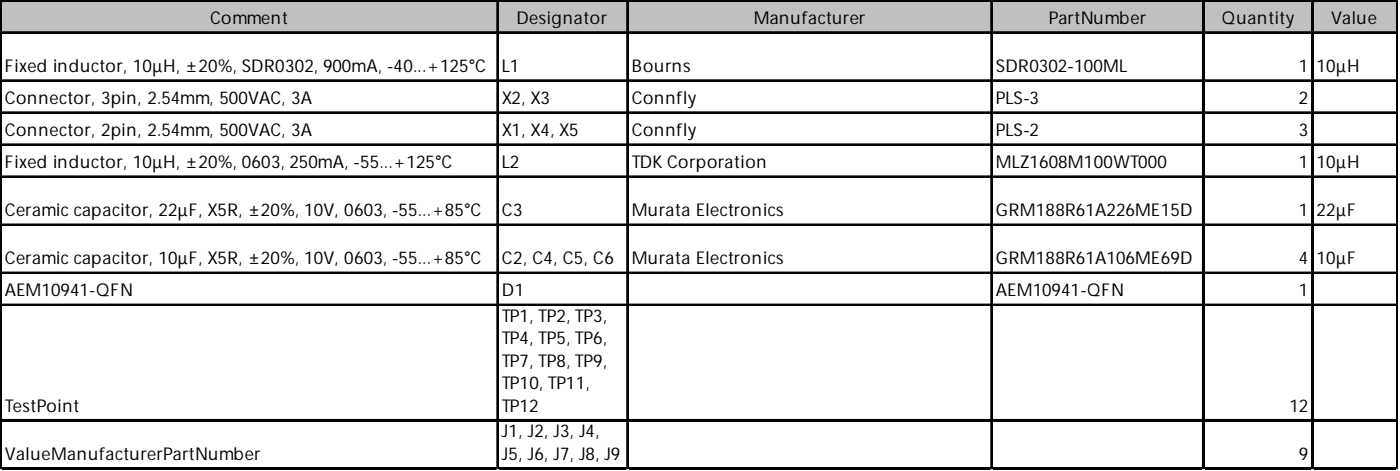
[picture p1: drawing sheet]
<svg xmlns="http://www.w3.org/2000/svg" width="307mm" height="103mm" viewBox="0 0 307 103" stroke-linecap="round" stroke-linejoin="round" font-family="sans-serif">
<defs><g id="words">
<g font-size="3.9">
<text x="46.1" y="5.2">Comment</text>
<text x="113.3" y="5.2">Designator</text>
<text x="165.4" y="5.2">Manufacturer</text>
<text x="230.2" y="5.2">PartNumber</text>
<text x="268.2" y="5.2">Quantity</text>
<text x="292.1" y="5.2">Value</text>
<text x="1.1" y="15.8">Fixed inductor, 10μH, ±20%, SDR0302, 900mA, -40...+125°C</text>
<text x="110.2" y="15.8">L1</text>
<text x="138.7" y="15.8">Bourns</text>
<text x="218.6" y="15.8">SDR0302-100ML</text>
<text x="285.1" y="15.8">1</text>
<text x="289" y="15.8">10μH</text>
<text x="1.1" y="22.8">Connector, 3pin, 2.54mm, 500VAC, 3A</text>
<text x="110.2" y="22.8">X2, X3</text>
<text x="138.7" y="22.8">Connfly</text>
<text x="218.6" y="22.8">PLS-3</text>
<text x="285.1" y="22.8">2</text>
<text x="1.1" y="29.8">Connector, 2pin, 2.54mm, 500VAC, 3A</text>
<text x="110.2" y="29.8">X1, X4, X5</text>
<text x="138.7" y="29.8">Connfly</text>
<text x="218.6" y="29.8">PLS-2</text>
<text x="285.1" y="29.8">3</text>
<text x="1.1" y="36.9">Fixed inductor, 10μH, ±20%, 0603, 250mA, -55...+125°C</text>
<text x="110.2" y="36.9">L2</text>
<text x="138.7" y="36.9">TDK Corporation</text>
<text x="218.6" y="36.9">MLZ1608M100WT000</text>
<text x="285.1" y="36.9">1</text>
<text x="289" y="36.9">10μH</text>
<text x="1.1" y="47.4">Ceramic capacitor, 22μF, X5R, ±20%, 10V, 0603, -55...+85°C</text>
<text x="110.2" y="47.4">C3</text>
<text x="138.7" y="47.4">Murata Electronics</text>
<text x="218.6" y="47.4">GRM188R61A226ME15D</text>
<text x="285.1" y="47.4">1</text>
<text x="289" y="47.4">22μF</text>
<text x="1.1" y="58">Ceramic capacitor, 10μF, X5R, ±20%, 10V, 0603, -55...+85°C</text>
<text x="110.2" y="58">C2, C4, C5, C6</text>
<text x="138.7" y="58">Murata Electronics</text>
<text x="218.6" y="58">GRM188R61A106ME69D</text>
<text x="285.1" y="58">4</text>
<text x="289" y="58">10μF</text>
<text x="1.1" y="65">AEM10941-QFN</text>
<text x="110.2" y="65">D1</text>
<text x="218.6" y="65">AEM10941-QFN</text>
<text x="285.1" y="65">1</text>
<text x="110.2" y="70.6">TP1, TP2, TP3,</text>
<text x="110.2" y="75.5">TP4, TP5, TP6,</text>
<text x="110.2" y="80.5">TP7, TP8, TP9,</text>
<text x="110.2" y="85.4">TP10, TP11,</text>
<text x="1.1" y="90.3">TestPoint</text>
<text x="110.2" y="90.3">TP12</text>
<text x="110.2" y="95.9">J1, J2, J3, J4,</text>
<text x="283" y="90.3">12</text>
<text x="1.1" y="100.9">ValueManufacturerPartNumber</text>
<text x="110.2" y="100.9">J5, J6, J7, J8, J9</text>
<text x="285.1" y="100.9">9</text>
</g>
</g></defs>
<path d="M.3 .3h306.5v7.1h-306.5z" fill="#c0c0c0"/>
<g fill="none" stroke="#000" stroke-width=".35">
<path d="M0 0v103M.2 0v103M.4 0h306.4M.4 .2h306.4M.4 7h306.4M.4 7.2h306.4M.4 17.6h306.4M.4 17.8h306.4M109.1 .4v102.6M109.3 .4v102.6M137.6 .4v102.6M137.8 .4v102.6"/>
<path d="M217.5 .4v102.6M217.7 .4v102.6M264 .4v102.6M264.2 .4v102.6M287.9 .4v102.6M288.1 .4v102.6M306.6 .4v102.6M.4 24.6h306.4M.4 24.8h306.4M.4 31.6h306.4M.4 31.8h306.4M.4 38.7h306.4"/>
<path d="M.4 38.9h306.4M.4 49.2h306.4M.4 49.4h306.4M.4 59.8h306.4M.4 59.9h306.4M.4 66.8h306.4M.4 67h306.4M.4 92.1h306.4M.4 92.3h306.4M.4 102.7h306.4M.4 102.8h306.4"/>
</g>
<path d="M306.7 .4v102.6" fill="none" stroke="#000" stroke-width=".28"/>
<path d="M0 103v.1" fill="none" stroke="#d4d4d4" stroke-width=".35"/>
<path d="M0 103l.4 .1z" fill="#d4d4d4"/>
<path d="M109.1 103v.1" fill="none" stroke="#d4d4d4" stroke-width=".35"/>
<path d="M109.1 103l.4 .1z" fill="#d4d4d4"/>
<path d="M137.6 103v.1" fill="none" stroke="#d4d4d4" stroke-width=".35"/>
<path d="M137.6 103l.4 .1z" fill="#d4d4d4"/>
<path d="M217.5 103v.1" fill="none" stroke="#d4d4d4" stroke-width=".35"/>
<path d="M217.5 103l.4 .1z" fill="#d4d4d4"/>
<path d="M264 103v.1" fill="none" stroke="#d4d4d4" stroke-width=".35"/>
<path d="M264 103l.3 .1z" fill="#d4d4d4"/>
<path d="M287.9 103v.1" fill="none" stroke="#d4d4d4" stroke-width=".35"/>
<path d="M287.9 103l.4 .1z" fill="#d4d4d4"/>
<path d="M306.6 103v.1" fill="none" stroke="#d4d4d4" stroke-width=".35"/>
<path d="M306.6 103l.2 .1z" fill="#d4d4d4"/>
<use href="#words"/>
</svg>
